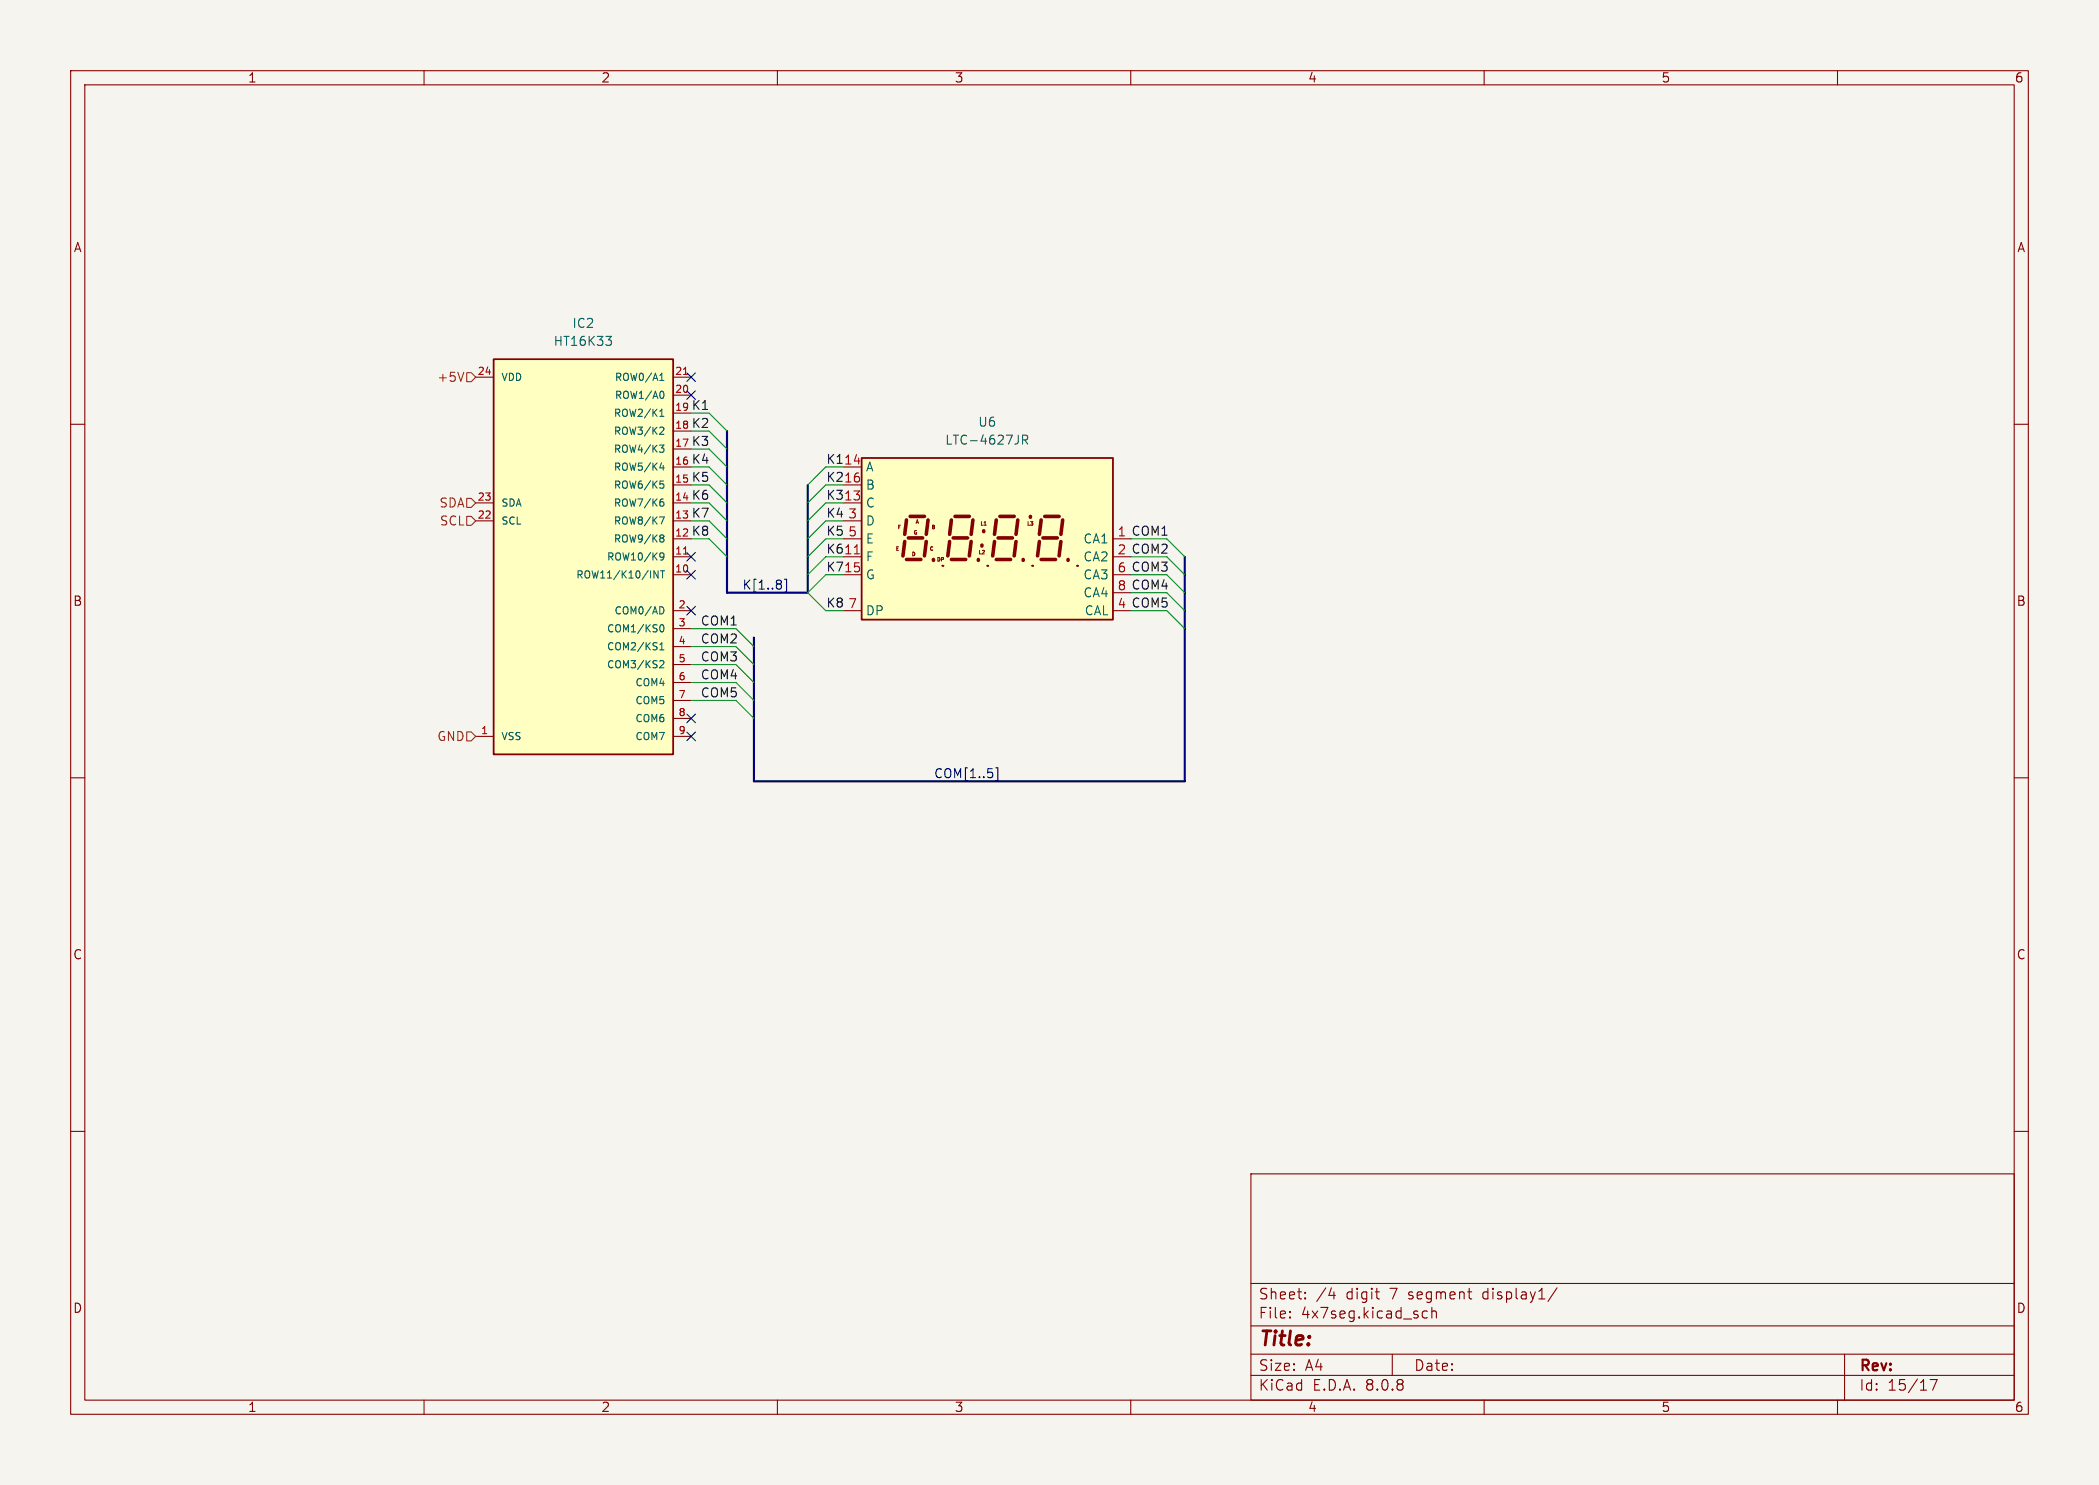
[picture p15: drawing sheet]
<svg xmlns="http://www.w3.org/2000/svg" width="297mm" height="210mm" viewBox="0 0 297 210" stroke-linecap="round" stroke-linejoin="round" font-family="sans-serif">
<defs><g id="words">
<text font-size="2.8" fill="#840000" x="178" y="190.9">Title:</text>
<g font-size="2.1" fill="#840000">
<text x="178" y="184">Sheet:</text>
<text x="186.2" y="184">/4</text>
<text x="190.5" y="184">digit</text>
<text x="196.8" y="184">7</text>
<text x="199.6" y="184">segment</text>
<text x="210.2" y="184">display1/</text>
<text x="178" y="186.7">File:</text>
<text x="184.1" y="186.7">4x7seg.kicad_sch</text>
<text x="178" y="196.9">KiCad</text>
<text x="178" y="194.1">Size:</text>
<text x="184.7" y="194.1">A4</text>
<text x="185.7" y="196.9">E.D.A.</text>
<text x="193.3" y="196.9">8.0.8</text>
<text x="200" y="194.1">Date:</text>
<text x="263" y="194.3">Rev:</text>
<text x="263" y="196.9">Id:</text>
<text x="267.1" y="196.9">15/17</text>
</g>
<g font-size="1.8" fill="#840000">
<text x="35" y="11.9">1</text>
<text x="85" y="11.9">2</text>
<text x="135" y="11.9">3</text>
<text x="185" y="11.9">4</text>
<text x="235" y="11.9">5</text>
<text x="285" y="11.9">6</text>
<text x="10.3" y="35.9">A</text>
<text x="285.3" y="35.9">A</text>
<text x="10.3" y="85.9">B</text>
<text x="285.3" y="85.9">B</text>
<text x="10.3" y="135.9">C</text>
<text x="285.3" y="135.9">C</text>
<text x="10.3" y="185.9">D</text>
<text x="285.3" y="185.9">D</text>
<text x="35" y="199.9">1</text>
<text x="85" y="199.9">2</text>
<text x="135" y="199.9">3</text>
<text x="185" y="199.9">4</text>
<text x="235" y="199.9">5</text>
<text x="285" y="199.9">6</text>
</g>
<g font-size="1.8" fill="#006464">
<text x="80.9" y="46.6">IC2</text>
<text x="78.2" y="49.1">HT16K33</text>
<text x="133.6" y="63.1">LTC-4627JR</text>
<text x="138.3" y="60.6">U6</text>
<text x="122.4" y="72">C</text>
<text x="122.4" y="66.9">A</text>
<text x="122.4" y="69.4">B</text>
<text x="122.4" y="74.5">D</text>
<text x="122.4" y="77.1">E</text>
<text x="153.2" y="77.1">CA1</text>
<text x="122.4" y="79.6">F</text>
<text x="122.4" y="82.1">G</text>
<text x="153.2" y="79.6">CA2</text>
<text x="153.2" y="82.1">CA3</text>
<text x="122.4" y="87.2">DP</text>
<text x="153.2" y="84.7">CA4</text>
<text x="153.4" y="87.2">CAL</text>
</g>
<g font-size="1.8" fill="#725600">
<text x="61.8" y="54.2">+5V</text>
<text x="62.1" y="72">SDA</text>
<text x="62.1" y="74.5">SCL</text>
<text x="61.8" y="105">GND</text>
</g>
<g font-size="1.8" fill="#0f0f0f">
<text x="97.8" y="58.1">K1</text>
<text x="116.8" y="65.7">K1</text>
<text x="119.3" y="70.9">13</text>
<text x="119.3" y="68.3">16</text>
<text x="158" y="75.9">1 COM1</text>
<text x="119.3" y="78.5">11</text>
<text x="158" y="78.5">2 COM2</text>
<text x="158" y="81">6 COM3</text>
<text x="158" y="83.6">8 COM4</text>
<text x="99.1" y="88.6">COM1</text>
<text x="158" y="86.1">4 COM5</text>
<text x="99.1" y="93.6">COM3</text>
<text x="99.1" y="91.1">COM2</text>
<text x="99.1" y="98.7">COM5</text>
<text x="99.1" y="96.2">COM4</text>
</g>
<g font-size="1.8" fill="#009600">
<text x="97.8" y="60.6">K2</text>
<text x="97.8" y="65.7">K4</text>
<text x="97.8" y="63.2">K3</text>
<text x="97.8" y="70.8">K6</text>
<text x="97.8" y="68.2">K5</text>
<text x="116.8" y="68.2">K2</text>
<text x="116.8" y="70.8">K3</text>
<text x="97.8" y="73.3">K7</text>
<text x="97.8" y="75.9">K8</text>
<text x="116.8" y="75.9">K5</text>
<text x="116.8" y="73.3">K4</text>
<text x="116.8" y="80.9">K7</text>
<text x="116.8" y="78.4">K6</text>
<text x="116.8" y="86">K8</text>
</g>
<g font-size="1.8" fill="#a90000">
<text x="119.3" y="65.8">14</text>
<text x="119.9" y="73.4">3</text>
<text x="119.9" y="75.9">5</text>
<text x="119.3" y="81">15</text>
<text x="119.9" y="86.1">7</text>
</g>
<g font-size="1.8" fill="#000084">
<text x="105" y="83.5">K[1..8]</text>
<text x="132.1" y="110.1">COM[1..5]</text>
</g>
<g font-size="1.4" fill="#a90000">
<text x="67.5" y="53.1">24</text>
<text x="95.4" y="53.1">21</text>
<text x="95.4" y="58.2">19</text>
<text x="95.4" y="55.6">20</text>
<text x="95.4" y="65.8">16</text>
<text x="95.4" y="63.2">17</text>
<text x="95.4" y="60.7">18</text>
<text x="67.5" y="70.9">23</text>
<text x="95.4" y="70.9">14</text>
<text x="95.4" y="68.3">15</text>
<text x="67.5" y="73.4">22</text>
<text x="95.4" y="75.9">12</text>
<text x="95.4" y="73.4">13</text>
<text x="95.4" y="81">10</text>
<text x="95.4" y="78.5">11</text>
<text x="95.9" y="86.1">2</text>
<text x="95.9" y="88.6">3</text>
<text x="95.9" y="91.2">4</text>
<text x="95.9" y="93.7">5</text>
<text x="95.9" y="96.3">6</text>
<text x="95.9" y="98.8">7</text>
<text x="95.9" y="101.3">8</text>
<text x="68" y="103.9">1</text>
<text x="95.9" y="103.9">9</text>
</g>
<g font-size="1.4" fill="#006464">
<text x="70.9" y="54.1">VDD</text>
<text x="86.7" y="59.2">ROW2/K1</text>
<text x="86.9" y="56.6">ROW1/A0</text>
<text x="86.9" y="54.1">ROW0/A1</text>
<text x="86.7" y="64.2">ROW4/K3</text>
<text x="86.7" y="61.7">ROW3/K2</text>
<text x="70.9" y="71.9">SDA</text>
<text x="86.7" y="71.9">ROW7/K6</text>
<text x="86.7" y="69.3">ROW6/K5</text>
<text x="86.7" y="66.8">ROW5/K4</text>
<text x="70.9" y="74.4">SCL</text>
<text x="86.7" y="76.9">ROW9/K8</text>
<text x="86.7" y="74.4">ROW8/K7</text>
<text x="81.4" y="82">ROW11/K10/INT</text>
<text x="85.8" y="79.5">ROW10/K9</text>
<text x="85.8" y="89.6">COM1/KS0</text>
<text x="86.8" y="87.1">COM0/AD</text>
<text x="85.8" y="92.2">COM2/KS1</text>
<text x="85.8" y="94.7">COM3/KS2</text>
<text x="89.8" y="97.3">COM4</text>
<text x="89.8" y="99.8">COM5</text>
<text x="70.9" y="104.9">VSS</text>
<text x="89.8" y="102.3">COM6</text>
<text x="89.8" y="104.9">COM7</text>
</g>
<g font-size=".7" fill="#840000">
<text x="126.7" y="77.9">E</text>
<text x="127" y="74.9">F</text>
<text x="129.2" y="75.7">G</text>
<text x="129.5" y="74.1">A</text>
<text x="131.5" y="77.9">C</text>
<text x="131.8" y="74.9">B</text>
<text x="138.7" y="74.4">L1</text>
<text x="145.3" y="74.4">L3</text>
<text x="129" y="78.7">D</text>
<text x="132.5" y="79.5">DP</text>
<text x="138.4" y="78.5">L2</text>
</g>
</g></defs>
<path d="M0 0h297v210h-297z" fill="#f5f4ef" stroke="#f5f4ef" stroke-width=".14"/>
<g fill="none" stroke="#840000" stroke-width=".15">
<path d="M10 10h277v190h-277zM12 12h273v186h-273zM60 10v2M110 10v2M160 10v2M210 10v2M260 10v2M10 60h2M285 60h2M10 110h2M285 110h2M10 160h2"/>
<path d="M177 166h108v32h-108zM285 160h2M60 198v2M110 198v2M160 198v2M177 194.5h108M177 191.5h108M177 187.5h108M177 181.5h108M182.5 186.3h.1l-.1 .1M182.5 186.3v.1M182.5 185.5v.1"/>
<path d="M182.5 185.5h.1l-.1 .1M184.7 183.6v.1M184.7 183.6h-.1l.1 .1M184.7 182.8v.1M184.7 182.8h-.1l.1 .1M188 183.2h1M188.7 182.7v1M194.6 182.7h.6M195 183.7h.2M197 191.5v3M201.2 186.1l.3 .3 .5-.1M202 185.5l-.5-.1-.3 .3"/>
<path d="M202.6 185.5a.37 .37 0 0 1 .6 .1v.8M202.6 184.9v1.5M210 198v2M220.3 182.1l-1.3 2M260 198v2M261 191.5v6.5M273.1 195.1h1l-.6 1.5"/>
</g>
<path d="M121.9 64.8h35.6v22.8h-35.6z" fill="#ffffc2"/>
<path d="M121.9 64.8h35.6v22.8h-35.6zM133.3 80h.1M139.7 80h.1M146 80h.1M152.4 80h.1" fill="none" stroke="#840000" stroke-width=".25"/>
<g fill="none" stroke="#840000" stroke-width=".51">
<path d="M128 76.6l-.2 2M128.3 79.1h2M128.3 73.5l-.3 2.1M128.5 76.1h2.1M128.8 73h2M131.1 76.6l-.3 2M131.3 73.5l-.2 2.1M132.1 79.1v.1M134.4 76.6l-.3 2M134.6 79.1h2.1M134.6 73.5l-.2 2.1M134.9 76.1h2"/>
<path d="M135.1 73h2.1M137.4 76.6l-.2 2M137.7 73.5l-.3 2.1M138.4 79.1v.1M138.9 77.1v.1M139.2 75.1v.1M140.7 76.6l-.2 2M141 79.1h2M141 73.5l-.3 2.1M141.2 76.1h2.1M141.5 73h2M143.8 76.6l-.3 2"/>
<path d="M144 73.5l-.2 2.1M144.8 79.1v.1M145.8 73v.2M147.1 76.6l-.3 2M147.3 79.1h2.1M147.3 73.5l-.2 2.1M147.6 76.1h2M147.8 73h2.1M150.1 76.6l-.2 2M150.4 73.5l-.3 2.1M151.1 79.1v.1"/>
</g>
<path d="M119.4 76.2h2.5M119.4 78.7h2.5M119.4 71.1h2.5M119.4 66h2.5M119.4 68.6h2.5M119.4 73.7h2.5M157.5 76.2h2.5M119.4 81.3h2.5M119.4 86.4h2.5M157.5 81.3h2.5M157.5 83.8h2.5" fill="none" stroke="#840000" stroke-width=".15"/>
<path d="M120.9 78.3h.7" fill="none" stroke="#a90000" stroke-width=".15"/>
<path d="M144.7 62.2l.6-.1 .1-.1v-.3l-.2-.2h-.5v1.3M145 62.2l.4 .6" fill="none" stroke="#006464" stroke-width=".15"/>
<path d="M69.8 50.8h25.4v55.9h-25.4z" fill="#ffffc2"/>
<path d="M69.8 50.8h25.4v55.9h-25.4z" fill="none" stroke="#840000" stroke-width=".25"/>
<g fill="none" stroke="#840000" stroke-width=".15">
<path d="M67.3 53.3h2.5M95.2 58.4h2.6M95.2 55.9h2.6M95.2 53.3h2.6M67.3 73.7h2.5M67.3 71.1h2.5M95.2 78.7h2.6M95.2 76.2h2.6M95.2 73.7h2.6M95.2 71.1h2.6M95.2 68.6h2.6M95.2 66h2.6"/>
<path d="M95.2 63.5h2.6M95.2 61h2.6M95.2 81.3h2.6M95.2 86.4h2.6M95.2 88.9h2.6M95.2 91.4h2.6M95.2 94h2.6M95.2 96.5h2.6M95.2 99.1h2.6M67.3 104.1h2.5M95.2 104.1h2.6M95.2 101.6h2.6"/>
</g>
<g fill="none" stroke="#006464" stroke-width=".15">
<path d="M85.7 47.6h.8l-.4 .5M86.3 48.1l.2 .2v.3l-.2 .2M93.4 58.9h.5M93.4 53.1l.2-.3v1M93.4 58.2l.2-.3v1M93.4 53.8h.5M93.6 55.3a.54 .54 0 0 1 .4 .5 .54 .54 0 0 1-.4 .5M93.3 62.9h.6l-.3 .4 .3 .1v.4l-.2 .2h-.2M93.3 73.1h.7l-.4 1M93.4 68h.5M93.5 71h.2l.2 .1-.1 .4h-.3M93.5 75.7l.2-.1 .2 .1v.2l-.2 .2"/>
<path d="M93.5 76l.1 .1M93.5 60.4l.3 .1 .1 .2-.6 .7h.6M93.5 68.4h.2l.2 .2-.1 .4h-.3M93.6 76.1h.1M93.6 76.1h-.1M93.6 65.4l-.2 .8h.6M93.7 76.1l.2 .2v.3l-.2 .1-.2-.1M93.8 70.6l-.3 .1M93.8 65.8v.7M93.9 78.6l-.2 .2h-.1l-.2-.2 .1-.4h.2l.2 .1a.67 .67 0 0 1-.3 .9h-.1M93.1 80.7v1l-.6-1v1M93.4 93.5l.3-.1 .2 .3-.6 .7h.6"/>
<path d="M93.4 91.2l.2-.3v1M93.4 91.9h.5M93.5 80.7h.5M93.5 88.4l.1-.1a.54 .54 0 0 1 .4 .6 .54 .54 0 0 1-.4 .5l-.1-.1-.1-.3zM93.6 85.8a.55 .55 0 0 1 .3 .5 .55 .55 0 0 1-.3 .5M93.7 80.7v1"/>
</g>
<path d="M96.7 53h.6M96.7 78.4h.6" fill="none" stroke="#a90000" stroke-width=".15"/>
<path d="M65.6 52.6l-.4 1.3M66 52.7h.7l.6 .6-.6 .7h-.7zM66 73h.7l.6 .7-.6 .6h-.7zM66 70.5h.7l.6 .6-.6 .7h-.7zM66 103.5h.7l.6 .6-.6 .7h-.7z" fill="none" stroke="#725600" stroke-width=".15"/>
<g fill="none" stroke="#000084" stroke-width=".15">
<path d="M97.2 55.3l1.2 1.2M97.2 52.7l1.2 1.2M98.4 55.3l-1.2 1.2M98.4 52.7l-1.2 1.2M97.2 78.1l1.2 1.2M98.4 78.1l-1.2 1.2M97.2 80.7l1.2 1.2M97.2 85.8l1.2 1.2M98.4 80.7l-1.2 1.2M98.4 85.8l-1.2 1.2M111 81.9h.3v1.8h-.3M97.2 103.5l1.2 1.2"/>
<path d="M97.2 101l1.2 1.2M98.4 103.5l-1.2 1.2M98.4 101l-1.2 1.2M140.9 108.6h.3v1.8h-.3"/>
</g>
<path d="M102.9 61v22.8h11.4v-15.2M167.6 78.7v31.8h-60.9v-20.3" fill="none" stroke="#000084" stroke-width=".3"/>
<g fill="none" stroke="#009600" stroke-width=".15">
<path d="M97.8 58.4h2.5l2.6 2.6M100.3 76.2l2.6 2.5M100.3 71.1l2.6 2.6M100.3 68.6l2.6 2.5M100.3 61l2.6 2.5M100.3 63.5l2.6 2.5M100.3 66l2.6 2.6M100.3 73.7l2.6 2.5M116.8 78.7l-2.5 2.6M116.8 73.7l-2.5 2.5M116.8 76.2l-2.5 2.5M116.8 68.6l-2.5 2.5"/>
<path d="M116.8 71.1l-2.5 2.6M119.4 66h-2.6l-2.5 2.6M160 78.7h5.1l2.5 2.6M160 76.2h5.1l2.5 2.5M97.8 88.9h6.3l2.6 2.5M97.8 94h6.3l2.6 2.5M97.8 99.1h6.3l2.6 2.5M97.8 91.4h6.3l2.6 2.6M97.8 96.5h6.3l2.6 2.6M116.8 81.3l-2.5 2.5 2.5 2.6M160 86.4h5.1l2.5 2.5M160 83.8h5.1l2.5 2.6"/>
<path d="M160 81.3h5.1l2.5 2.5"/>
</g>
<use href="#words"/>
</svg>
